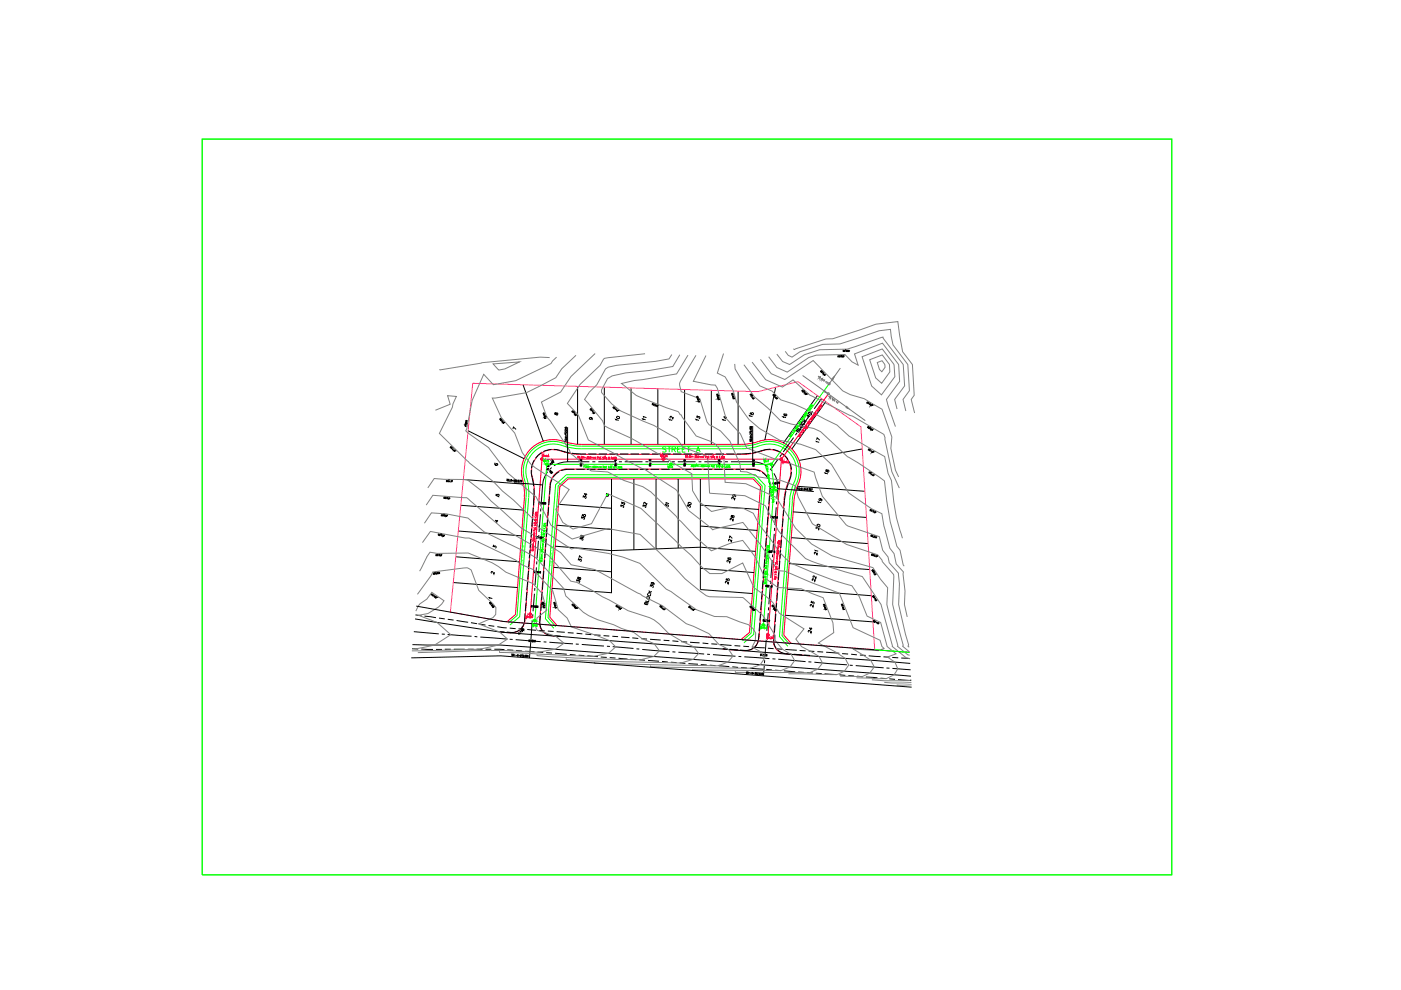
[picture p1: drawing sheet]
<svg xmlns="http://www.w3.org/2000/svg" width="297mm" height="210mm" viewBox="0 0 297 210" stroke-linecap="round" stroke-linejoin="round" font-family="sans-serif">
<defs><g id="words">
<g font-size="4">
<text x="154.2" y="107.2">29</text>
<text x="133.7" y="109" transform="rotate(-90 133.7 109)">33</text>
<text x="147.8" y="109" transform="rotate(-90 147.8 109)">30</text>
<text x="157" y="111.8" transform="rotate(-90 157 111.8)">28</text>
<text x="153.5" y="116.1">27</text>
<text x="124.5" y="124.5" transform="rotate(-90 124.5 124.5)">38</text>
<text x="152.8" y="124.9">25</text>
<text x="156.3" y="120.7" transform="rotate(-90 156.3 120.7)">26</text>
<text x="173.9" y="129.8" transform="rotate(-90 173.9 129.8)">23</text>
<text x="170.4" y="135.5">24</text>
</g>
<g font-size="3.5">
<text x="116.8" y="89.3">8</text>
<text x="160.9" y="89.6" transform="rotate(-90 160.9 89.6)">15</text>
<text x="107.9" y="92.4">7</text>
<text x="129.8" y="90.3">10</text>
<text x="135.5" y="90.3">11</text>
<text x="141.1" y="90.3">12</text>
<text x="146.8" y="90.3">13</text>
<text x="152.4" y="90.3">14</text>
<text x="172.2" y="94.9">17</text>
<text x="173.9" y="101.6">18</text>
<text x="125.6" y="106.9" transform="rotate(-90 125.6 106.9)">34</text>
<text x="175.3" y="108" transform="rotate(-90 175.3 108)">19</text>
<text x="125.2" y="111.5" transform="rotate(-90 125.2 111.5)">35</text>
<text x="138.3" y="109" transform="rotate(-90 138.3 109)">32</text>
<text x="140.1" y="108.7">31</text>
<text x="175" y="113.6" transform="rotate(-90 175 113.6)">20</text>
<text x="103.7" y="117.5">3</text>
<text x="124.9" y="115.7" transform="rotate(-90 124.9 115.7)">36</text>
<text x="174.6" y="118.9" transform="rotate(-90 174.6 118.9)">21</text>
<text x="103.4" y="123.1">2</text>
<text x="124.5" y="120.3" transform="rotate(-90 124.5 120.3)">37</text>
<text x="174.3" y="124.5" transform="rotate(-90 174.3 124.5)">22</text>
</g>
<text font-size="3.5" fill="#0f0" x="165.1" y="89.6">16</text>
<g font-size="3.1">
<text x="104.1" y="99.8">6</text>
<text x="104.1" y="111.8">4</text>
<text x="163.7" y="111.1">0</text>
<text x="111.1" y="137.2">0</text>
</g>
<g font-size="3.1" fill="#0f0">
<text x="162.6" y="125.6">0</text>
<text x="161.9" y="133">0</text>
</g>
<g font-size="2.6" fill="#0f0">
<text x="122.1" y="98.8">0</text>
<text x="129.5" y="98.8">0</text>
<text x="143.9" y="98.8">0</text>
<text x="151.3" y="98.8">0</text>
<text x="127.7" y="106.2">2</text>
</g>
<g font-size="2.6">
<text x="136.9" y="98.8">0</text>
<text x="158.7" y="98.8">0</text>
<text x="103" y="128.1">1</text>
</g>
<g font-size=".5" fill="#0f0">
<text x="110.9" y="119.7" transform="rotate(-86 110.9 119.7)">SIDE WALK: 1.5M</text>
<text x="117" y="119.9" transform="rotate(-86 117 119.9)">SIDE WALK: 1.5M</text>
</g>
</g></defs>
<!-- layer: C-ROAD-SWLK -->
<g fill="none" stroke="#0f0" stroke-width=".21">
<path d="M123.2 95.2a14.3 14.3 0 0 1-4.8-.9 5.8 5.8 0 0 0-6.7 7.1M123.2 95.2h34a14.1 14.1 0 0 0 4.7-.9 5.8 5.8 0 0 1 5.9 2.2 5.8 5.8 0 0 1 .4 6.3l-.5 1.6-.3 1.8M141.2 94.9l-.2-.2-.4 .1-.1 .3 .6 .3 .1 .3-.2 .2-.5-.2M141.5 94.7h.8M141.9 94.7v1.2M142.5 95.3h.5l.2-.1v-.3l-.7-.2v1.2M142.9 95.3l.3 .6M143.6 95.3h.4M144.3 94.7h-.7v1.2M144.6 95.3h.5M145.3 94.7h-.7v1.2M145.6 94.7h.8"/>
<path d="M146 94.7v1.2M147.6 95.9l.4-1.2 .4 1.2M147.8 95.5h.5M111.7 101.4l.3 1.7 .1 2.3M112.1 105.5l-1.9 25.3-2.1 1.7M167.5 106.2l-2.2 28.7 1.7 2.1M117.4 133.2l-1.8-2 2.2-28.4 2.3-2.1h40l2.1 2.2-2.4 31.6-2.1 1.8M117.8 132.9l-1.6-1.9 2.1-28 2-1.8h39.6l1.7 1.9-2.4 31.2-1.8 1.6"/>
</g>
<!-- layer: C-ROAD-CNTR -->
<g fill="none" stroke="#000" stroke-width=".21">
<path d="M117 99.1l-.5 .5M125 97.9h-4.7a5.4 5.4 0 0 0-2.8 .8M125.6 97.9h.6M126.9 97.9h3.7M132.4 97.9h3.8M138.1 97.9h3.7M142.5 97.9h.6M143.7 97.9h3.8M148.1 97.9h.6M149.3 97.9h3.8M155 97.9h4.6a5.6 5.6 0 0 1 3.2 1.1M163.3 99.4l.4 .5"/>
<path d="M165 97.4l-1.6 2.2M165.7 96.3l-.4 .5M168.3 92.8l-2.2 3M169 91.8l-.4 .5M171.6 88.2l-2.2 3.1M172.3 87.2l-.4 .5M174.2 84.5l-1.6 2.2M113.8 119v.7M114.2 114.7l-.3 3.7M114.2 113.4v.6M114.6 109l-.3 3.8M114.7 107.8l-.1 .6"/>
<path d="M116.1 100a5.4 5.4 0 0 0-1.1 2.8l-.3 4.4M163.7 118.8l-.3 3.7M163.8 117.5v.6M164.1 100.4a5 5 0 0 1 .8 3.2l-.2 2.1M164.2 113.2l-.3 3.7M164.2 111.9v.7M164.6 107.6l-.3 3.7M164.7 106.3l-.1 .6M112.8 131.5l-.5 8M113 130.2l-.1 .7M113.3 125.9l-.3 3.7M113.4 124.7v.6"/>
<path d="M113.7 120.3l-.3 3.7M162.1 140v.6M162.5 135.6l-.3 3.7M162.5 134.4v.6M163 128.8l-.1 .6M163.3 124.4l-.3 3.7M162 141.2l-.1 2.1"/>
</g>
<!-- layer: C-STRM-PIPE -->
<path d="M175.9 81.2l-12.4 17.3h-47.6l-2.5 33.1M164.1 103.3l-2.2 29.2" fill="none" stroke="#0f0" stroke-width=".21"/>
<!-- layer: C-SSWR-PIPE -->
<path d="M165.7 97.4l-2.9 37.2M165.7 97.4h-50.8l-2.5 32.8M175.6 83.5l-9.9 13.9" fill="none" stroke="#f00" stroke-width=".21"/>
<!-- layer: C-ROAD-EOFP -->
<g fill="none" stroke="#f00" stroke-width=".21">
<path d="M118.8 95.6l1.9 .5 2.5 .2M118.8 95.6a4.6 4.6 0 0 0-6 5.5M120.3 99.4a3.7 3.7 0 0 0-3.7 3.5M120.3 99.5h39.3M159.6 99.4a3.7 3.7 0 0 1 3.7 4.1M161.6 95.6a4.6 4.6 0 0 1 5.1 1.4 4.6 4.6 0 0 1 .4 5.3l-.6 1.9-.3 1.9M161.6 95.6l-1.9 .5-2.5 .2h-34M112.9 101.1l.4 2.5v1.9M113.3 105.6l-2 26M116.6 102.9l-2.2 29M163.4 103.5l-2.6 31.9a2.73 2.73 0 0 1-2.9 2.5M166.3 106.1l-2.3 29.6a2.73 2.73 0 0 0 2.5 2.9"/>
<path d="M106 134l2.3 .2M111.3 131.6a2.73 2.73 0 0 1-3 2.5M114.4 131.8a2.73 2.73 0 0 0 2.5 3l2 .1M153.2 137.6l4.7 .4M166.5 138.6l5.2 .5"/>
</g>
<!-- layer: C-ROAD-BOFC -->
<g fill="none" stroke="#000" stroke-width=".21">
<path d="M112.6 99.7l.5 3.4M113.3 97.6l-.6 1.7M114.8 96l-1.3 1.2M117 95.3l-1.8 .4M117.4 95.3l3.4 .7M121.7 99.5a5.3 5.3 0 0 0-2.7 .3M124.4 99.5h1.8M124.7 96.3h1.8M126.7 99.5h1.8M126.9 96.3h1.8M131.2 99.5h1.8M131.4 96.3h1.9"/>
<path d="M133.4 99.5h1.8M133.7 96.3h1.8M135.7 99.5h1.8M140.2 99.5h1.8M140.4 96.3h1.8M142.4 99.5h1.9M142.7 96.3h1.8M146.9 99.5h1.8M147.2 96.3h1.8M149.2 99.5h1.8M149.4 96.3h1.8M153.7 99.5h1.8"/>
<path d="M154 96.3h1.7M155.9 99.5h1.9M158.2 99.5a5 5 0 0 1 3 .4M159.2 96.1l-3 .2M163.4 95.3a6.9 6.9 0 0 0-3.2 .7h-.5M163.8 95.3l1.1 .3 .6 .3M165.9 96.2l1.2 1.3M167.3 97.9l.3 .6 .2 1.1M112.2 118.8l-.2 1.8M112.4 116.6l-.2 1.8M112.6 114.3l-.2 1.8M112.7 112.1l-.1 1.8"/>
<path d="M112.9 109.8l-.1 1.9M113.1 107.6l-.2 1.8M113.2 103.6l-.1 3.6M115.5 118.8l-.2 1.8M115.6 116.5l-.1 1.8M115.8 114.2l-.1 1.9M116 112l-.1 1.8M116.1 109.8l-.1 1.8M116.3 107.5l-.1 1.8M116.5 105.3l-.1 1.8M117 101.6a6.4 6.4 0 0 0-.5 3.2M118.6 100l-.8 .5-.5 .7"/>
<path d="M161.6 100.1l.9 .9 .3 .5M162.1 118.6l-.1 1.8M162.3 116.3l-.1 1.8M162.5 114.1l-.2 1.8M162.6 111.8l-.1 1.9M163 107.3l-.2 1.9M163 101.8a4.8 4.8 0 0 1 .2 2.9M163.1 105.1l-.1 1.8M165.3 118.9l-.1 1.8M165.5 116.7l-.1 1.7M165.7 114.4l-.1 1.8M165.8 112.2l-.1 1.7"/>
<path d="M166.7 104.1l-.5 3.1M167.8 100a9.7 9.7 0 0 1-1 3.7M106 133.9l1 .1M110.1 133.6l-.4 .2a3.4 3.4 0 0 1-2.3 .2M111.3 130a4.2 4.2 0 0 1-.8 3.3M111.5 127.8l-.1 1.8M111.7 125.5l-.2 1.9M111.9 123.3l-.2 1.8M112 121.1l-.1 1.8M114.6 130a5.8 5.8 0 0 0 .1 3.3l.3 .4M114.8 127.7l-.1 1.8M115 125.5l-.2 1.8"/>
<path d="M115.1 123.3l-.1 1.7M115.3 134l.3 .3a5 5 0 0 0 3.3 .6M115.3 121l-.1 1.8M153.2 137.5l1 .1M154.7 137.7l1.8 .1M159.7 137.4l-.4 .3a3.8 3.8 0 0 1-2.4 .1M160.9 134.3a3.6 3.6 0 0 1-.9 2.8M161.4 127.5l-.1 1.9M161.6 125.3l-.2 1.8M162 120.8l-.2 1.8M164.2 134.6a3.5 3.5 0 0 0 .4 2.9M164.3 132.4l-.1 1.7"/>
<path d="M164.7 127.9l-.2 1.8M164.8 125.6l-.1 1.8M164.9 137.8l.4 .3a4.1 4.1 0 0 0 2.5 .6M165.2 121.1l-.2 1.8M168.3 138.7l1.7 .1M170.5 138.9l1.2 .1"/>
</g>
<!-- layer: C-PROP-ROFW -->
<path d="M123.2 94.2l-2.5-.3a7.3 7.3 0 0 0-8 1.1 6.7 6.7 0 0 0-1.9 6.7M123.2 94.2h34l2.5-.3a7.6 7.6 0 0 1 7 .3 6.8 6.8 0 0 1 2.3 9l-.6 2.4-2.2 29 1.5 1.8M110.8 101.6l.3 1.9 .1 1.9M111.2 105.4l-1.9 24.9-1.8 1.5M118.1 132.6l-1.5-1.8 2.1-27.6 1.8-1.7h39.2l1.5 1.7-2.3 30.9-1.8 1.5" fill="none" stroke="#f00" stroke-width=".21"/>
<!-- layer: C-ROAD-SWLK-TEXT -->
<path d="M119.4 93.9l1.9 .5 1.9 .2M119.4 94a6.4 6.4 0 0 0-6.7 1.5 6.4 6.4 0 0 0-1.4 6.7l.3 1.9-.1 1.3M161 94a6.4 6.4 0 0 1 7 1.9 6.4 6.4 0 0 1 .7 7.2l-.6 1.8-.1 1.3M161 93.9l-1.9 .5-1.9 .2h-34M111.5 105.4l-1.9 25.1-1.8 1.6M168 106.2l-2.2 28.6 1.6 1.8" fill="none" stroke="#0f0" stroke-width=".21"/>
<!-- layer: C-PROP-LOTS -->
<g fill="none" stroke="#000" stroke-width=".21">
<path d="M99.3 91.3l11.9 6M110.9 81.6l4.3 11.9M122.5 81.9v12.3M128.1 82.1v12.1M133.8 82.2v12M139.5 82.4v11.8M145.1 82.6v11.6M150.8 82.7v11.5M156.5 82.9v11.3M164.5 82.1l-2.3 11.2M173.3 83.9l-7.2 10M175.1 85.2l-7.2 10"/>
<path d="M182.8 95.2l-13.3 2.4M96.6 118.1l13.5 1M97.2 112.6l13.4 1M97.7 107.1l13.3 1M98.2 101.7l12.8 .9M117.7 115.8l12 .9 18.8-.7 11.7 .9M118.1 111.4l11.6 .9M118.4 106.9l11.3 .9M129.7 101.5v24.2l-12.7-1M134.4 101.5v15.1M139.1 101.5v14.9M143.8 101.5v14.7"/>
<path d="M148.5 101.5v23.5l11 .8M148.5 107.1l12.4 .9M148.5 111.5l12.1 1M167.3 119.5l17.1 1.3M167.8 114l16.3 1.3M168.2 108.5l15.5 1.2M169.1 103.1l14.3 1.1M96.1 123.5l13.6 1.1M117.4 120.3l12.3 .9M148.5 120.5l11.4 .9M166.5 130.5l18.6 1.4M166.9 125l17.9 1.3"/>
</g>
<!-- layer: C-PROP-BNDY -->
<path d="M100.2 81.3l60.5 1.7 8.5-2.1 13.3 9.6 2.9 47.2-78.6-5.9-11.3-2z" fill="none" stroke="#f0f" stroke-width=".21"/>
<!-- layer: C-PROP-LNUM -->
<g fill="none" stroke="#000" stroke-width=".21">
<path d="M125.3 88.5v.1a.22 .22 0 0 1 0 .3 .22 .22 0 0 1-.3-.1 .22 .22 0 0 1 .1-.3l.4 .1v.4M169.1 90.8l.6 .4 .2-.4M169.2 91.3h.3l-.2 .4-.5-.4 .3-.3 .1 .3-.2 .2M170.3 89.5a.23 .23 0 0 0-.3 .1 .23 .23 0 0 0 .1 .3l.1 .1a.25 .25 0 0 0 .3 0 .25 .25 0 0 0 0-.3M170.3 89.2l.5 .4M170.5 88.9l.1 .6M170.5 89.3h.6M171.5 87.5a.34 .34 0 0 1 .4 .1 .34 .34 0 0 1 0 .4l-.3-.1zM171.6 88.1l-.2 .4-.2-.5 .5 .3M105.2 104.7l-.1 .3 .3 .1a.23 .23 0 0 1 .1-.3 .23 .23 0 0 1 .3 .1 .23 .23 0 0 1-.1 .3h-.1M137 127.9l.1-.2 .3 .1-.1 .5-.7-.3 .2-.3h.2l-.1 .4M137.4 125.6l.7 .2"/>
<path d="M137.5 125.8a.26 .26 0 0 0-.1 .4 .26 .26 0 0 0 .3 .1 .26 .26 0 0 0 .2-.3M137.6 125.2l.3 .6M137.6 127.2l-.1 .4-.7-.2M137.8 124.4l.2-.4 .1 .3 .1-.2a.22 .22 0 0 1 .3 .2 .22 .22 0 0 1-.2 .3M138.2 125.4l-.5 .1M138.3 123.5l.2 .3a.21 .21 0 0 1-.4 0 .21 .21 0 0 1 0-.3l.6 .2-.2 .3"/>
<circle cx="169.8" cy="90.3" r=".3"/>
<circle cx="137.4" cy="126.7" r=".31"/>
</g>
<!-- layer: C-ROAD-CNTR-TEXT -->
<g fill="none" stroke="#000" stroke-width=".21">
<path d="M116.1 98.9l.1-.2-.2 .1 .3 .2M116.2 98.9h.2M116.3 98.7h.1M116.4 98.5l.3 .2M116.5 98.8h.1M116.9 98.3l-.2 .2v-.3l.2 .3M117 97.9v.2v-.1l.2 .1-.2 .1M117 98.3h.1M117.5 97.9l-.3-.3 .2 .4-.4-.2 .3 .3M110 134.4l.1-.2h-.2l-.1 .1 .3 .3M110 134.4h.2M110.6 133.5v.3l.2-.1-.1 .1"/>
<path d="M111.1 133.5l-.2-.2 .1 .3-.3-.1 .2 .2"/>
</g>
<!-- layer: C-ROAD-EOFP-TEXT -->
<g fill="none" stroke="#000" stroke-width=".21">
<path d="M116.3 99.6l.2 .2M116.6 99.8l-.1 .2M116.8 99.9l.2 .1-.3 .2zM119.8 93.4v.1h.4v-.1M119.8 90.5v.2h.2v-.2l.1 .1v.1M119.8 92.4h.4M119.9 93.1v.2l.2-.1v-.1M119.9 93h.1M120 93.5h.1M120 92.3v.2M120 90.8v.2l-.2-.1h.3M120.1 93h.1"/>
<path d="M120.1 91.4h.1M120.2 92.1h-.4h.1M120.2 91.8h-.4l.1 .1M120.2 91.5v.2l-.4-.1 .1 .1M120.2 91.1v.2l-.3-.2v.2M120.3 90.6v7.3M159 90.7v.2h.2v-.2l.2 .1-.1 .1M159.1 93.1l-.1 .1 .2 .1 .2-.1-.1-.1M159.1 92.4h.3M159.1 92.9h.1M159.1 91.4l.1 .2h-.2l.1-.2 .2 .2M159.2 93.5l.1-.1 .1 .1-.4 .1v-.1l.2-.1v.2"/>
<path d="M159.2 92.2v.3M159.2 91v.2l-.2-.1h.4M159.3 92.9h.1M159.3 91.3h.1M159.4 91.9v.2l-.3-.2v.2M159.4 91.8h-.4h.1M159.6 90.3v7.6M107.5 101.8h.2v-.2h-.2v.4l.2-.1-.1-.1M108 101.7l-.1-.1-.1 .2 .1 .2 .1-.1M108.1 101.8h.1M108.1 102h.1M108.6 101.9h.2"/>
<path d="M108.7 101.8v.3M109 102.3l6 .5M109 101.7l.1 .1-.1 .3-.1-.1zM109.4 101.9h-.2v-.1l.2 .3h-.2M109.8 102.1h.1M110.1 101.8h-.2l.2 .3h-.2M110.2 101.8h.2l-.2 .4M114.1 113.9l.2 .1M114.6 106.7h.3M114.9 113.9h-.2l.1 .3v-.2l-.1 .1M115.3 106.5l.1 .4h-.1l.2-.3zM162.9 116.8h.2l-.1 .3z"/>
<path d="M163.2 116.8h.2l-.2 .2 .1 .1zM163.5 116.8h.1l-.2 .3h.2M163.6 117.1h.1M163.7 117h.3M164.2 102.3v.4l.1-.3h-.2M164.4 102.3h.2l-.1 .3 .1-.1M164.9 103.6l7.6 .6M165 102.4h-.3M169.1 103.6h.1M169.3 103.4h-.2v.4h.2M169.6 103.5l-.2-.1v.2v.2l.2-.1M169.7 103.6h.1"/>
<path d="M169.7 103.8h.1M170.2 103.7h.2M170.3 103.6v.3M170.5 103.6h.2l-.2 .3h.2M171 103.8h-.2l.1-.3v.4M171.1 103.6h.2v.2l-.1 .2-.1-.1M108.5 138.8h.2l-.2-.1v.4h.2v-.2M108.8 138.9l.2-.1-.2-.1v.4M109.1 138.8h.1M109.1 139.1h.1M109.3 139h.3M110 139h.2"/>
<path d="M110.1 138.8v.4M110.6 138.9l.1-.1-.1 .4M110.9 138.9h.1v.3l-.2-.1zM111.1 139.2h.1M112.9 128.6h.3M113.3 121.1l.1 .1-.1 .2zM113.5 121.3h.3M113.6 128.5l.1-.1 .1 .2-.2 .2h.2M113.9 121.2h.2l-.1 .3-.1-.1zM114.4 121.4h-.2l.1-.3v.4M114.5 121.2h.1v.3l-.2-.1zM161.6 138.7l-.1 .4 .2-.3h-.2"/>
<path d="M162 138.8h-.2v.3h.1M162.1 138.9h.2M158.2 142.6h.2v-.1h-.1l-.1 .4 .2-.1v-.2M158.5 142.7l.2-.1-.2-.1v.4M158.8 142.6h.1M158.8 142.9h.1M159 142.7l.3 .1M159.7 142.8h.2M159.8 142.6v.3M160.1 142.6h.1v.3h-.2M160.5 142.6l-.2 .2 .2 .1h-.2M160.6 142.7l.1-.1 .1 .2-.2 .2h.2"/>
<path d="M160.9 143h.1M161.6 142.7h.1v.4l-.4-.2 .1-.2v.4"/>
<circle cx="116.1" cy="99.4" r=".15"/>
<circle cx="119.9" cy="92.7" r=".16"/>
<circle cx="159.1" cy="92.7" r=".16"/>
<circle cx="108.4" cy="101.8" r=".16"/>
<circle cx="109.6" cy="101.9" r=".16"/>
<circle cx="110.6" cy="102" r=".16"/>
<circle cx="113.9" cy="113.9" r=".14"/>
<circle cx="114.4" cy="106.6" r=".16"/>
<circle cx="114.5" cy="114" r=".16"/>
<circle cx="115.1" cy="114" r=".16"/>
<circle cx="115.1" cy="106.7" r=".16"/>
<circle cx="115.6" cy="106.7" r=".16"/>
<circle cx="117" cy="100.2" r=".15"/>
<circle cx="164" cy="102.6" r=".17"/>
<circle cx="164.2" cy="117" r=".16"/>
<circle cx="165.2" cy="102.4" r=".15"/>
<circle cx="169.9" cy="103.6" r=".16"/>
<circle cx="109.8" cy="138.9" r=".15"/>
<circle cx="110.4" cy="139" r=".16"/>
<circle cx="111.3" cy="139" r=".16"/>
<circle cx="111.6" cy="139.1" r=".16"/>
<circle cx="111.9" cy="139.1" r=".17"/>
<circle cx="112.8" cy="128.5" r=".15"/>
<circle cx="113.4" cy="128.6" r=".16"/>
<circle cx="113.9" cy="128.6" r=".16"/>
<circle cx="161.3" cy="138.8" r=".16"/>
<circle cx="162.5" cy="138.9" r=".15"/>
<circle cx="159.5" cy="142.7" r=".16"/>
<circle cx="161.1" cy="142.9" r=".16"/>
</g>
<!-- layer: Asst 3 - 342-TOPO 2023-1(1)|T-CL -->
<g fill="none" stroke="#000" stroke-width=".21">
<path d="M87.7 133.9l5.3 .5M93.7 134.4l.6 .1M94.9 134.5l5.1 .4M100.6 134.9l.6 .1M101.8 135.1l5.7 .4M108.1 135.5l.6 .1M109.3 135.6l5.3 .4M115.3 136.1h.6M116.5 136.2l5 .3M122.1 136.6h.6M123.3 136.6l4.7 .4M128.7 137l.6 .1"/>
<path d="M129.9 137.1l4.4 .4M134.9 137.6h.6M136.2 137.7l5.7 .5M142.6 138.2h.6M143.8 138.3l5.5 .4M149.9 138.7l.6 .1M151.2 138.8l4.7 .3M156.6 139.2h.6M157.8 139.3l5.3 .3M163.8 139.7h.6M165 139.8l5.8 .5M171.4 140.3l.6 .1"/>
<path d="M172.7 140.4l6.9 .6M180.2 141l.6 .1M181.4 141.1l6 .5M187.9 141.6l.7 .1M189.2 141.7l3.9 .3"/>
</g>
<!-- layer: Asst 3 - 342-TOPO 2023-1(1)|T-SHDR -->
<g fill="none" stroke="#000" stroke-width=".21">
<path d="M87.4 137.5l1.3 .1M88.1 130.4l1.3 .1M89.3 137.6l2.5 .1M90 130.6l2.4 .4M92.4 137.7h1.3M93.1 131l1.2 .2M94.3 137.7h1.3M94.9 131.3l1.3 .2M96.2 137.7h2.3M96.8 131.6l2.5 .3M99.2 137.7h1.2M99.9 132l1.2 .2"/>
<path d="M101 137.7h1.3M101.7 132.3l1.2 .2M102.9 137.7h1.3M103.6 132.6l1.2 .2M104.8 137.7h2.2M105.4 132.9l2 .2M107.6 137.8l1.2 .1M108.1 133.2l1.2 .1M109.4 137.9l1.3 .1M109.9 133.3l1.3 .1M111.8 133.5l1.9 .1M113.9 138.2l1.3 .1"/>
<path d="M114.3 133.7l1.2 .1M115.8 138.4l1.2 .1M116.1 133.8l1.3 .1M117.7 138.5l2.5 .2M118 133.9l1.7 .2M120.4 134.1l1.2 .1M120.8 138.8l1.2 .1M122.2 134.3l1.3 .1M122.7 138.9l1.2 .1M124.1 134.4l1.3 .2M124.5 139.1l2.3 .1M126 134.6l1.3 .1"/>
<path d="M127.4 139.3l1.2 .1M128 134.8l1.2 .1M129.3 139.4l1.2 .1M129.8 134.9l1.2 .1M131.1 139.6l1.9 .1M131.7 135.1l1.8 .1M133.6 139.8l1.3 .1M134.1 135.2l1.2 .2M135.5 139.9l1.3 .1M135.9 135.4l1.3 .1M137.8 135.5l2.3 .2M140.7 135.7l1.2 .1"/>
<path d="M142.6 135.9l1.2 .1M144.4 136l1.3 .1M146.3 136.2l2 .1M149 136.3l1.2 .2M150.8 136.5l1.3 .1M152.7 136.6l2.4 .2M155.7 136.9l1.3 .1M157.6 137l1.2 .1M159.5 137.2l2.7 .2M162.8 137.4l1.2 .1M164.7 137.6l1.2 .1M166.5 137.7l2.4 .2"/>
<path d="M169.5 137.9l1.3 .1M171.4 138l1.3 .1M173.3 138.2h1.2M175.2 138.3l2.8 .2M178.5 138.6l1.3 .1M180.5 138.7l1.2 .1M182.3 138.9l1.2 .1M184.2 139.1l2.5 .1M187.3 139.3h1.3M189.2 139.4l1.2 .1M191.1 139.5l1.8 .1M137.4 140l2.3 .2"/>
<path d="M140.4 140.2l1.2 .2M142.2 140.4l1.3 .1M144.1 140.5l1.2 .2M146 140.7l2 .1M148.6 140.9l1.2 .1M150.5 141l1.2 .1M152.3 141.2l2.3 .1M155.3 141.4l1.2 .1M157.1 141.5l1.3 .1M159 141.7l2.8 .2M162.5 141.9l1.2 .2M164.3 142.1l1.3 .1"/>
<path d="M166.2 142.2l2.4 .2M169.2 142.5l1.3 .1M171.1 142.6l1.2 .1M173 142.7l1.2 .1M174.8 142.9l2.6 .1M178 143.1l1.2 .1M179.9 143.2l1.2 .1M181.7 143.4l1.3 .1M183.6 143.5l2.4 .2M186.7 143.8l1.2 .1M188.5 143.9l1.3 .1M190.4 144.1l2.8 .2"/>
</g>
<!-- layer: Asst 3 - 342-TOPO 2023-1(1)|T-EOP -->
<path d="M87.4 136.7l18.7 .1 87.1 6.6M88 131.2l18 2.8 87 6.7" fill="none" stroke="#000" stroke-width=".21"/>
<!-- layer: Asst 3 - 342-TOPO 2023-1(1)|CONTOURS -->
<g fill="none" stroke="#808080" stroke-width=".21">
<path d="M104.5 77.2l5.6-.5-3.1 1.5-1.3 .3zM116.5 75.8l-2-.1a212.6 212.6 0 0 0-21.3 2.6M118 75.7l-.8 .8-.4 .6-7.5 3.6-4.7 .9-2-2.2-2.5 5.5-1.1 6-.3 .4 4.9 3.6 4 5.4 6.1 5.1 3.1 6 4.5 2.9 7.6-2.3 6.8 1.3 7.2 6.8 2.4 2.7 4.5 3.5 .6 .2 7.2 .3 4.1 3.7 2.7 4.3-.1 .9 1.6 2 1.9 1.1 .7 1.3-1 1.3-1.9 .8-18.9-.2M122.1 75.3l-3 2.9-1.3 1.9-3.3 1.8-2.9 1.4-7.2 1.1 1.9 4.1 2.8 3.3 1.6 4.2 1.8 2.4 1 .8 7.2 4.6-2.9 4.2 1.5 2.8 2.2 1.4 3.9-1.2 3.4-6.3 7.1 3.1 10.6 10 2.3 2.5 1.7 1.3h2.6l4.4-2.2 2.3 5.2 2.7 1.9 1.4 1.2 1.4 2.3 5.2 3.3-1.8 2.2 1.3 1.6a10.5 10.5 0 0 1 3.8 2.4l.6 1.1-1 1.3-1.8 .7h-15.7M126.2 75l-5.1 4.8-2.2 3.3-4.1 2.1 1.1 3.2 .8 .8 4 6.2 .3 .8 4.3 3.7 3.5 .2 3.5 1.8 4 1.3 1.7 1.1 5.4 5.2 .3 .6 3.9 3.9 3.2 2.8 4.1-1.6 2.6-.6 2.7 3.6 2 4.3 2.7 2.1 5 .2 4.6 1.9 2.1 5.4 .2 2-3.3 2.2a30.2 30.2 0 0 1 5.7 3.3l.7 1.4a3.3 3.3 0 0 1-3.7 2l-9-.1M136.8 75l-8.6 1-1 1.5-4.2 4-2.7 4 2.4 2.6 2 5.2 11.9 6.2 6.6 4.2 .3 .3 2.5 4.2 5.1 4.1 6.4-1.5 3.6 4.5 2.9 4.1 .5 1.1 .7 .5 1.2 .1 5.7 2.5 5.9 2.2 2.9 7.3 5.7 2.6 .4 1.4 .4 .4-1.2 .5-5.3-.4 2.1 1.3a3.5 3.5 0 0 1 2.3 2.5l-.2 .4a2.97 2.97 0 0 1-2.3 1.7l-4.7-.1M142.4 75.2l-.6 .9-2.8 .5-8.2 .9-1.8 .3-.6 .4-1.9 3.4-1.5 1.5-1.1 1.6 3.8 4.5 .5 1.1a90.5 90.5 0 0 1 15.2 8.2l3.3 1.9 .1 3.6 1.4 2.4 2.7 2 3.5-.8 3.3 .3 2 .9 1.3 2.5 4.4 5.9 2.1 2.1a69.7 69.7 0 0 0 13.1 4.9l1.6 2.3 1.6 4.1 2.9 1.4 1.4 5.1 1.9 1.5-1.8 .7 1.5 1.1 .7 1.4-.8 1.3-1.7 .8-6.3-.2M144.1 75.2l-1.5 2.5-5 .9-4.9 .5-2.9 .6-1 .6-1.3 2.4v.5l2.2 2.4 1.9 1.5 7 3.1 4.9 2.8 1.4 1.9 3.9 1.4 1.3 .7 .4 7.5 7.4 .6 4.3 2.1 2.8 5.4 .7 .8 5.1 5 2.5 1.1 9.5 2.7 4 6 2.4 8.9 2.9 2.4 .8 .1M145.9 75.3l-2.4 4-9 1.4-2.7 .6 3.1 2.5 6.4 2.7 2.5 .8 .4 .6 .3 .1 .1 .4 3 4 3.2 1.2 .8 .5 .9 1 1 2.2 .2 5 4.4 .3 6.6 3 4 6.4 3.4 3.3 4.3 2.5 8.7 2.5 1.6 2.5 1.5 1.8-.2 3.6 2.4 8.6-.1 .2 2.2 1.8 .4 .1M147.6 75.3l-3.3 5.5-.2 .8 .3 1.4 4 1.5 1.5 4.9 .5 .7 2.4 1.3 2 2.1 2.1 5 .1 1.5 1.4 .1 2.4 1 4.5 .7 3.3 1.1 .6 2.5 3.1 5.7 7.2 4.3 6.6 2.2 .9 1.2 .1 .3 2.4 2.7-.2 6.4 2.2 8.6-.1 .2 1.4 1.2M149.7 75.4l-2.7 5.4 3.8 .8h.9l.4 .7 1.8 6.3 3.1 3.4 1.3 3 6.2 2.4 .8 .1 7.3 2.6 1.8 5.1 5 6.1 .4 .2 6.6 2.3 .7 2.9 1.2 1.4 .2 1.2 2 2.2 .2 2.3-.2 4.4 1.5 6.2 .6 2.3-.1 .3 .3 .2M153.4 75l-1.3 4.1 1.6 .8 1.7 2.8 .8 2.5 2.6 3.7 2.3 2 4.3 2.5 4.3 .8 3.2 1.1 3.4 3.2 3.7 6 4.8 3.4 2.2 1 .4 2.6 1.3 4.7 .9 1.2 .4 2.2 1.5 1.7v.4l.4 3.6-.1 2.9 .5 2.6"/>
<path d="M155.8 77.2l.1 1 1.1 1.9 2.9 4 2.9 2.4 2.7 2.7 2.2 .7 4.8 .9 1.5 .7 5.7 5.3a58 58 0 0 1 7.8 5.2l.5 4.4 .8 4.2 1.3 5.2 .7 .9 .7 3.1 .2 .2M157.7 77.3l3.4 4.5 2.6 1.1 1.9 1.9 3 1 8.8 4.3 2.6 2.3 7.6 4.4 .7 3.6 .7 1.5a41.7 41.7 0 0 0 2.3 12.2M159.5 76.8l2.8 3.7 3.6 1.6 2.2-1.6 3.6 3.3 8.5 4.3 .5 .1 6.7 3.9 1.7 7.9 1.6 3.5M161.2 76.2l2.3 3 2.9 1.3 6-4.1 6.3 6.5 1.6 .8 2.9 .8 3.8 2.3 2.1 5.9-.2 2.4 1 4.6 .6 1.4M163 75.6l1.7 2.3 2.2 1 4.6-3.1 1.6-.5 6-.1 1.6 1.5 1.2 .7-.7-2.4 5.9-2.2 3.4 4.5 .2 3.5-2.8 3.9 2 5.8M164.7 75.1l1.2 1.6 1.5 .6 3.1-2.1 3.3-1 5.8-.2 7.6-2.5 .1 .2 4.2 5.6 .3 4.5-2.1 2.9 .5 2M166.5 74.5l.6 .8 .8 .4 1.7-1.1 4.8-1.6 3.7-.1 8.3-2.8 2.4-.3 .5 3.3 3.2 4.2 .3 5.5-1.3 1.9 .6 2.5M168.2 73.9l.2 .2 6.7-2.2 1.5-.1 9.1-3.1 4.7-.5 1 6.4 2 2.7 .4 6.5-.6 .9 .7 2.9M182.8 75.6l4.3-1.6 2.5 3.3 .1 2.6-2.8 3.8-2.1-1.8zM184.4 76.3l2.7-1 1.5 2 .1 1.6-1.8 2.4-1.2-1.2zM186 76.9l1-.4 .6 .8v.6l-.6 .9-.5-.5zM92.3 87l3.1-1.3-.5-1.8 1.9 .2-.8 1.5-.1 .7-2.7 5.6a80.5 80.5 0 0 0 11.4 10.2l1.9 2 2.3 1.9 4.8 4.6 .7 1.4 6.8 4.4 .8-.2 7.1 1.1 3 .8 3.7 1.4 5.6 5.4 1 .5 5.3 3.9 3.9 1.4 2.6 .1 4.6 1.6a2.93 2.93 0 0 1 .8 4.8l1.9 1 .7 1.4-.9 1.3-2.1 .8-21.2-.3"/>
<path d="M89.6 115l1.7-2.3 7.3 1.4h.9l9.8 4.6 1.3 1 2.5 1.1 4.1 4.5 1.1 4 2 1.7 .8 1.9 8.1 2.9 1.3 1.3-1.5 1.4-3.1 .7-20-.9M90 110.9l1.5-2.2 3.1 .3 4.6 .8 3.4 3 9 4.3 2.1 1.2 5.8 6.4 .5 1.7 3.7 3.4 1.1 .7 1.9 .9 3.4 1 1.7 .9 2.6 .8 1.7 1.3 2.5 1 1.2 1.6-1.2 1.2-2.8 .7-13.9-.4-8-.5M90.4 107.1l1.4-2.1 7.2 .5 7.4 6.4 6.9 3.9 3 2 4.7 5.4 1.3 .3 10.9 6 4.5 1.5 1 .4 1.1 .9 2 2 2.9 1.7 2.4 1.1 1 1.4-1.1 1.3-2.6 .8-16.1-.4-8.3-.3M90.7 103.4l1.4-1.9 6.9 .2 3 2.3 2.1 2.2 6.5 5.8 2.8 1.7 5.5 3.5 2.2 2.5 5 1.1 9.7 5.2 .4 .3 4.2 2.1 5.1 3.8 1.5 .6 3.3 1.6 2.1 2.2 1 .5a4.3 4.3 0 0 1 2 2 4.4 4.4 0 0 1-3.3 2.1l-26.1-.5M88.2 129.6l.8-1.6 1.5-1 1.1-1.4 2.5 1.8a7 7 0 0 1-5.3 3.1l3.8 1.4 3 2.7-3.5 2.2-3.9 .8h-.8M88.5 126l2.8-3.9 .5-.8 6.5-.9h.7l.4 .2 .5 .2 1.6 4.4 3 2.8 .6 .8v1.5l-.6 .7-3 1.3 4.4 1.7 1.7 1.5-1.7 1.1a23.5 23.5 0 0 1-9 1.2l-9.6 .2M89 121.1l1.5-3 .7-1 1.5 .2 6.6-.1 5 2.1 3 2 5.7 2.4 1.9 2.1 1 3.6-2 1.6-.3 2 .3 .6 3.9 1.3 1.8 1.5a4.7 4.7 0 0 1-3.2 1.5l-2.2 .4-2-.1a136.9 136.9 0 0 0-18.1 0l-5.5 .2M105.9 138.3h.1M113.9 139h.1M120 139.9h.1M126 140.7h.1M137.9 141.4h.1"/>
<path d="M155.9 142.6h.1M187.5 144.7l1.6 .1 4.1-.1M193.2 144.1l-.4 .2h-1.4h-3.9l-2.6-.2M193.3 145.2h-3.2"/>
</g>
<!-- layer: Asst 3 - 342-TOPO 2023-1(1)|T-ROFW -->
<path d="M87.2 139.5l19-.4 87.1 6.6M88.3 128.5l18.5 3.3 86.1 6.5" fill="none" stroke="#000" stroke-width=".21"/>
<!-- layer: Asst 3 - 342-TOPO 2023-1(1)|T-SAN -->
<g fill="none" stroke="#767676" stroke-width=".21">
<path d="M175.8 84.1h.1M175.8 83.9l-.1 .2M176 84l-.2 .3M176.1 84.1l-.2 .2 .2-.2v.3l.1-.2M176.7 84.5l-.2 .2v-.3l-.2 .3M176.7 84.6l-.1 .3 .3-.2M176.7 84.7h.1M177.1 84.9l-.2-.1 .1 .2-.2-.1M177.4 85v.4M177.5 85.2h-.3M177.6 85.3l.1 .1M177.6 85.2l.1 .1-.1 .2-.2-.1"/>
<circle cx="175.6" cy="83.5" r=".23"/>
</g>
<!-- layer: Asst 3 - 342-TOPO 2023-1(1)|T-STM -->
<g fill="none" stroke="#767676" stroke-width=".21">
<path d="M173.5 79.8l.2 .1M173.6 79.7l-.1 .2M173.8 79.8l-.2 .2M173.8 79.9l-.1 .2 .2-.2-.1 .3 .2-.2M174.3 80.2l-.2 .2 .3-.2-.1 .3 .2-.2M174.4 80.6l.1 .1M174.6 80.4l-.2 .2M174.9 80.6l-.2-.1 .1 .3-.2-.1M175.2 80.8l-.1 .3M175.3 80.9l-.3 .1M175.3 81.1l.1 .1M175.4 81l.1 .1-.2 .2-.1-.1"/>
<path d="M185.4 137.7h.1"/>
<circle cx="175.8" cy="81.4" r=".23"/>
</g>
<!-- layer: Asst 3 - 342-TOPO 2023-1(1)|CONT-LABELS -->
<g fill="none" stroke="#000" stroke-width=".21">
<path d="M174 78.6h.2v.2h-.2zM174.5 78.9v.1M174.8 79.2l-.1 .2M175 79.5l-.2-.1v.3M177.6 75.5h.2l-.1 .2zM178.1 75.5l-.2-.1v.2h.1l-.1 .1M178.2 75.4v.1M178.5 75.5h-.2v.2h.2v-.1h-.2M179 75.5h-.2v.2h.2M179.3 74.3h.1M179.6 74.3l-.2 .1 .1 .1v-.1l-.1 .1M180.1 74.3h-.2l.2 .2"/>
<path d="M95.6 94.7l.1 .1-.2 .1zM96 95v.1M96.2 95.2l-.3 .1 .1 .1M96.3 95.3l-.1 .2M96.5 95.6l-.2-.1v.2M98.5 90.4l.2-.2v.3M98.7 89.8v.1h.2l-.2-.1 .1 .2M98.7 89.4l.1 .2 .1-.2v.2M98.9 90.1l-.3 .1M98.9 89.7h.1M106 88.8h.2l-.1 .2-.2-.1zM106.2 89l.2-.1-.2 .3z"/>
<path d="M106.4 89.4h.2v-.2l-.1 .2h.1M106.5 89.1h.1M106.8 89.4l-.1 .2M107 89.7l-.2-.1-.1 .1 .1 .1M115.2 87.9l.1 .1v-.2h.2v.2M115.3 88.3l.1 .1 .2-.2v.1M115.5 88h.1M115.7 88.4l-.2 .2M115.8 88.8l-.1-.2-.2 .1 .1 .1M121.5 87.3l.2 .1-.2 .1zM121.8 87.5h.1M121.9 87.7l-.1-.1 .1 .2-.2-.1"/>
<path d="M122.1 87.8l-.2 .2M122.3 88l-.1-.1-.2 .2 .1 .1M125.5 87l-.1-.1 .1 .1h-.2M125.6 87.2l.2 .1h-.3l.3-.1M125.6 87v.1M125.9 87.4l-.1 .2M126.1 87.7l-.2-.2v.3M138.8 85.8l-.2-.1 .1 .1-.2 .1M138.8 85.8h.1M139.1 85.9l-.1-.1-.2 .2 .2 .1M139.3 85.9l-.1 .2M139.5 86h-.2v.2l.1 .1"/>
<path d="M148.1 84.5h.1M148.2 84.8l-.2-.1-.1 .2M148.2 84.9l-.1 .2M148.3 85.2l-.1-.1-.1 .2M152 83.9l.2 .1v-.2l.1 .2M152.3 84.8l.1-.1 .1 .1M152.3 84.1h.1M152.4 84.1v.3l-.2-.2v.2M152.5 84.5l-.2 .1M155.1 83.4l.3 .1-.3 .1zM155.5 83.8v.1M155.6 84v.1h-.3l.1 .1"/>
<path d="M155.6 84.3l-.2 .1M155.7 84.6l-.1-.2-.1 .3M159.2 83.9v.1l.2-.1-.1-.1 .2 .1M159.5 84h.1M159.7 84.1l-.2 .2M159.8 84.3l-.2 .1M159.9 84.6l-.1-.2-.2 .1 .1 .2M164.4 84h.1M164.5 84.1l-.1 .2M164.7 84.2l-.1 .2M164.9 84.5l-.2-.1v.1h-.1l.1 .2M170.4 83l-.1-.1v.3l-.1-.2"/>
<path d="M170.5 83h.1M170.9 83.3l-.1 .3M171.1 83.6l-.2-.1v.2M183.9 85.2l.1 .1-.2 .2zM184.3 85.5h.1M184.4 90.7l-.1-.1-.1 .1 .1 .1h-.2M184.5 90.7h.1M184.6 95.4h.1M184.7 85.7v.2M184.8 95.5v.2M184.9 90.9l-.1 .2M185 85.9l-.2-.1-.1 .2 .2 .1"/>
<path d="M185 95.6l-.1 .2M185.2 91.1h-.3l.1 .2M185.2 95.8l-.1-.1-.1 .2 .1 .1M92.8 117.6h-.1v.2l.1-.1-.1 .1M92.9 117.6h.1M93.2 117.6h-.1v.2h.1h-.1M93.4 117.5v.3h.1M93.5 113.4h.1M93.6 109.2h.2l-.1 .2h-.1zM93.7 117.6h-.2l.2 .2M93.8 113.4l-.2 .1 .1 .2 .1-.2h-.2M93.9 113.4v.3"/>
<path d="M94 109.2h-.2l.1 .1h.1l-.2 .1M94.1 109.2h.1M94.2 113.5h-.1l-.1 .2h.2M94.2 109.2h.2l-.2 .1 .1 .2 .1-.2zM94.6 109.2v.2M94.6 105.5h.1M94.9 109.2h-.2v.3h.1M95.1 105.5v.2M95.1 101.9h-.2l.2 .2h-.2M95.2 101.9h.1M95.4 105.6h-.2v.2h.2M95.4 101.9l-.1 .2h.1"/>
<path d="M95.6 101.9l.1 .2M96 101.9l-.3 .1 .2 .1M184.3 100.1h.1v.2h-.1zM184.7 100.3l-.1-.1v.3l-.2-.1M184.7 108.2h.2l-.1 .2zM184.8 100.4h.1M184.9 100.4v.3M185 108.2v.1M185.1 100.5v.3M185.1 113.6h-.2l.2 .1-.2 .1M185.2 108.3l.1 .1-.2 .1h.1M185.2 113.6v.1"/>
<path d="M185.3 117.6h.1M185.3 113.7h.2l-.3 .2h.2M185.4 100.8l-.2-.1v.3M185.4 108.4v.3M185.6 117.8l-.2-.1v.2l.1 .1M185.6 113.7v.3M185.7 108.6l-.1-.1-.1 .1 .1 .2M185.7 117.8v.2M185.9 113.9l-.2-.1 .1 .3M186 117.9h-.2l.2 .2M91.8 121.5h.2l-.1 .1 .2 .1h-.2M91.9 126.2l-.2-.1 .1 .2h-.2"/>
<path d="M92 126.2h.1M92.1 121.5h.2l-.2 .2h.2M92.3 126.4l.1 .1-.2 .1 .1 .1M92.4 121.4h.1v.3zM92.7 121.7h.1M92.7 126.7l-.2-.1-.1 .2 .1 .1M92.8 121.4h.1v.3zM115 128l.2 .1v-.2l.1 .2M115.2 128.3l.1 .2h-.1l-.1-.1 .2-.1 .1 .2M115.3 128.2h.1M115.5 128.6l-.2 .1M115.5 128.9l-.1-.1-.1 .2"/>
<path d="M117.7 128.4l-.1 .2v-.2l.2-.1v.2M117.7 129l.1-.2h.2v.2M117.8 128.2h.1M117.9 128.6l-.2 .2M121.3 128.1l.2 .1-.1 .1zM121.7 128.4l-.1-.1 .1 .1h-.3M121.8 128.6l.1-.1 .1 .2-.2-.1v.2l.1-.1zM121.8 128.4h.1M122.2 128.7l-.2 .2M122.3 129l-.1-.2v.3M131.1 128.6h.1M131.5 128.8v.2"/>
<path d="M131.8 129l-.2-.1-.1 .2 .1 .1M140.4 128.7l-.2-.1v.1l.1 .1h-.2M140.4 128.7h.1M140.7 128.8l-.3 .2 .1 .1M140.8 129l-.1 .2M141 129.2l-.1-.1-.2 .2 .2 .1M146.6 128.8h.1M146.8 128.9l-.3 .2 .2 .1M146.9 129.1v.2M147.2 129.3l-.2-.1-.1 .2h.2M159.5 128.8l-.2-.1 .1 .1h-.2M159.5 129.1l.1 .1 .1-.3-.1 .2h.1"/>
<path d="M159.5 128.8h.1M159.9 129.1l-.1 .2M160.1 129.4l-.2-.1-.1 .1 .1 .1M163.7 128.4l.2-.1v.1l-.2 .1zM163.8 128.6h.3l-.1 .1zM164 129l.2 .1v-.3l-.1 .1 .1 .1M164.2 128.7v.1M164.4 129.1l-.2 .2M164.5 129.4v-.2l-.3 .2 .1 .1M178.5 128.4h.3l-.3 .2zM178.6 128.8l.2 .1v-.2l.1 .1M178.8 128.6h.1"/>
<path d="M179 129l-.2 .1M179.1 129.3l-.2-.2-.1 .3M185 121.1l.2 .1v-.2l.1 .1M185 126.4l.3-.1-.1 .2zM185.4 121.2h.1M185.5 126.8l.1 .2h-.2l.2-.2M185.5 121.5l-.1-.2-.2 .1 .1 .2M185.5 126.7h.1M185.6 121.6l-.2 .1M185.6 131.8l-.2-.1 .2 .2-.1 .1-.1-.1M185.7 121.9v-.2l-.3 .2h.1M185.7 131.8h.1"/>
<path d="M185.8 127.1l-.2 .1M185.9 131.9l-.2 .2 .3-.1-.2-.1M185.9 127.4l-.1-.2-.2 .1 .1 .2M186.1 131.9v.3M186.4 132.2l-.2-.1v.2h.1"/>
<circle cx="174.3" cy="78.9" r=".12"/>
<circle cx="174.5" cy="79.2" r=".13"/>
<circle cx="178.6" cy="75.6" r=".11"/>
<circle cx="178.8" cy="74.4" r=".14"/>
<circle cx="179.1" cy="74.4" r=".11"/>
<circle cx="179.7" cy="74.4" r=".13"/>
<circle cx="95.8" cy="95" r=".13"/>
<circle cx="98.9" cy="89.2" r=".13"/>
<circle cx="115.3" cy="87.7" r=".13"/>
<circle cx="121.4" cy="87.2" r=".13"/>
<circle cx="125.3" cy="86.8" r=".12"/>
<circle cx="138.4" cy="85.7" r=".14"/>
<circle cx="147.8" cy="84.1" r=".12"/>
<circle cx="147.9" cy="84.4" r=".12"/>
<circle cx="152.1" cy="83.7" r=".12"/>
<circle cx="155.3" cy="83.7" r=".12"/>
<circle cx="159.2" cy="83.7" r=".11"/>
<circle cx="164" cy="83.8" r=".13"/>
<circle cx="164.2" cy="83.9" r=".13"/>
<circle cx="170.1" cy="82.8" r=".14"/>
<circle cx="170.6" cy="83.3" r=".13"/>
<circle cx="184" cy="90.6" r=".13"/>
<circle cx="184.1" cy="85.5" r=".12"/>
<circle cx="184.2" cy="95.3" r=".13"/>
<circle cx="184.4" cy="85.7" r=".13"/>
<circle cx="184.5" cy="95.5" r=".14"/>
<circle cx="184.6" cy="90.9" r=".12"/>
<circle cx="92.5" cy="117.7" r=".12"/>
<circle cx="93" cy="113.4" r=".13"/>
<circle cx="93.3" cy="113.4" r=".13"/>
<circle cx="94.2" cy="105.6" r=".12"/>
<circle cx="94.4" cy="105.6" r=".13"/>
<circle cx="94.7" cy="102" r=".12"/>
<circle cx="94.8" cy="105.6" r=".12"/>
<circle cx="184.6" cy="108.2" r=".12"/>
<circle cx="184.7" cy="113.6" r=".14"/>
<circle cx="184.8" cy="117.6" r=".13"/>
<circle cx="185.1" cy="117.7" r=".13"/>
<circle cx="91.5" cy="126.1" r=".13"/>
<circle cx="92.1" cy="126.4" r=".13"/>
<circle cx="93.1" cy="121.5" r=".13"/>
<circle cx="115.1" cy="127.8" r=".12"/>
<circle cx="117.5" cy="127.8" r=".13"/>
<circle cx="117.6" cy="128.1" r=".12"/>
<circle cx="130.7" cy="128.5" r=".11"/>
<circle cx="130.9" cy="128.6" r=".13"/>
<circle cx="131.2" cy="128.8" r=".11"/>
<circle cx="140" cy="128.5" r=".12"/>
<circle cx="146.1" cy="128.7" r=".11"/>
<circle cx="146.3" cy="128.8" r=".13"/>
<circle cx="159.1" cy="128.6" r=".13"/>
<circle cx="178.5" cy="128.2" r=".13"/>
<circle cx="185" cy="120.9" r=".13"/>
<circle cx="185.3" cy="131.7" r=".12"/>
<circle cx="185.3" cy="126.6" r=".11"/>
</g>
<!-- layer: Asst 3 - 342-TOPO 2023-1(1)|T-UG_SAN -->
<path d="M170.2 79.6l13.3 9.6" fill="none" stroke="#767676" stroke-width=".21"/>
<!-- layer: Asst 3 - 342-TOPO 2023-1(1)|T-UG-STRM -->
<path d="M178.2 78l-2.4 3.4" fill="none" stroke="#767676" stroke-width=".21"/>
<path d="M176.4 80.3l.5-.4-.3 .6z" fill="#767676" stroke="#767676" stroke-width=".21"/>
<!-- layer: Asst 3 - 342-TOPO 2023-1(1)|T-UG_SAN -->
<g fill="#767676" stroke="#767676" stroke-width=".21">
<path d="M174.9 82.8l.4 .5-.6-.3z"/>
<path d="M179.5 86.2l.4 .4-.5-.2z"/>
</g>
<!-- layer: C-STRM-PIPE-TEXT -->
<g fill="none" stroke="#0f0" stroke-width=".21">
<path d="M115.3 98v-.5l.1 .5 .2-.5v.5M115.7 97.5v.5M115.7 97.7h.3M116 97.5v.5M116.3 97.5h-.2l.2 .4h-.2M125.3 99h.2M125.8 99h-.2l.2-.2v.4M126.1 98.8l-.2 .2 .2-.1v.2h-.2M126.2 98.9h.2v.3h-.2zM126.5 99l.1-.1v.3M126.5 98.9v.3M126.6 99h.2v.2"/>
<path d="M126.9 99h.2l-.1 .2M126.9 99v.2M127.1 99h.1v.2M127.5 98.8l-.2 .4M127.8 99l.2-.1-.2-.1v.4M128.1 98.8l.2 .4 .1-.4M128.6 99l-.1-.1-.1 .3 .2-.1M141.6 99.3v-.5l.2 .5 .1-.5v.5M142.1 98.8v.5M142.1 99h.2M142.3 98.8v.5M142.7 99.1h-.3l.2-.3v.5"/>
<path d="M147.6 98.7v-.1v.4M147.8 98.8l.1-.1v.3M147.8 98.7v.3M147.9 98.8l.2-.1v.3M148.2 98.8h.2M148.8 98.9h-.2l.1-.3v.4M149 98.6h-.1l.1 .4-.2-.1M149.2 98.7h.1v.3zM149.4 98.8l.1-.1v.3M149.4 98.7v.3M149.5 98.8l.2-.1v.3M149.8 98.8h.2v.2"/>
<path d="M149.8 98.8v.2M150 98.8h.1v.2M150.4 98.7l-.1 .3M154.6 98.7v.2v-.2h.2l-.3 .4M154.7 99l.1 .1zM162 98v-.4l.1 .4 .2-.4-.1 .4M162.4 98.8v.2l.4-.1-.1-.1M162.4 99.1h.1M162.4 97.6v.4M162.4 97.8h.3M162.5 99.5v.1h.3v-.1h-.2l.2 .1M162.6 98.5l-.3 .2"/>
<path d="M162.7 97.6l-.1 .4M162.7 99.2l.1 .1-.4-.1 .1 .2M162.7 99.7l.1 .2h-.3M162.7 99.9l.1 .1-.2 .1M162.8 99.7l-.3 .1M162.8 97.7l.1-.1v.4M167.3 92.4l.2 .1zM167.5 92.3l.1 .4 .2-.2-.2-.1 .1 .1M167.7 92.1l-.1 .2 .2-.1v.2l.1-.1M167.7 91.9l.3 .1M167.8 91.8h.1M167.9 91.6l.3 .1"/>
<path d="M168.2 91.3a.18 .18 0 0 1 .1-.3 .18 .18 0 0 1 .2 .2 .18 .18 0 0 1-.2 .2h.1M168.3 91.3h.2l-.1 .1M168.6 90.6l.3 .2-.3-.1 .2 .3-.3-.3M169 90.2l-.1 .1h.3l-.1 .2M169.2 89.9v-.2l.3 .2-.1 .1M169.6 89.2l.3 .2-.1 .1h-.1v-.2M169.7 89.6l-.3-.1 .2 .3M169.9 88.8l.2 .3M170.1 88.4l.2 .1M170.2 88.6v.2l-.2-.1M170.3 88.5v.2l-.3-.2M170.4 88.1l.1 .1"/>
<path d="M170.4 88.3v.2l-.2-.2M170.5 88.2v.1l-.2-.1M170.6 87.7h.1l.2 .2zM170.9 87.4l.1 .2-.2-.1h.2v.2M171.1 87l.2 .1 .1-.1M171.2 86.9l.2 .1v-.1M171.2 87.2l-.2 .2M171.3 86.8l.2 .1M171.4 86.6l.2 .3 .1-.2M171.7 86.2h.1M171.8 86l.3 .3-.1-.2h-.2zM172.1 85.8h-.2l.1 .2 .2-.2v.2"/>
<path d="M114.7 118.9l.1 .2h-.2l.1-.2 .2 .1v.2M114.8 117.1v-.2l.1 .1 .1-.1v.2M114.8 117.9h.2M114.8 116.4v.1l.3-.1v.2M114.9 118v.2l-.2-.2 .3 .1M115 118.6h-.1M115 117.2l-.1 .3M115 116.3h.2M115 115.3l.3 .1M115 114.4l.4 .1-.4 .1M115 115.9h.2M115 117.8h-.2l.1 .1"/>
<path d="M115 117.6h-.2l.1 .2M115.1 116.8l-.3-.2v.2M115.1 114.2l-.1 .1 .2 .1 .2-.1-.1-.1M115.1 113.6v.2l.3-.2v.2M115.1 113.4h.4M115.1 113.3v.2M115.2 114.9l-.2-.2v.2l.3 .1M115.2 116.1h-.2v.2M115.2 116h-.2v.1M115.3 115.7h-.3v.2M115.3 115.6h-.3l.1 .1M115.3 112.5v.1h.2l-.1-.1"/>
<path d="M115.3 111.1h.2l-.2 .1 .1-.3 .3 .3M115.5 113.1l-.4-.1 .4 .2-.4 .1h.4M115.5 112.4a.16 .16 0 0 1 0 .3 .16 .16 0 0 1-.3-.1 .16 .16 0 0 1 .1-.2h.2l-.2 .1M115.6 110.9l.1 .1zM115.6 112l-.3 .1M115.6 111.8v.1M115.7 111.5l-.1 .2-.3-.2 .1 .2M115.7 111.3v.1l-.3-.2v.2M162.2 119.9h.4v.2l-.2-.2M162.3 119.4l.3 .1M162.3 118.9h.3M162.4 118.5h.2"/>
<path d="M162.5 117.8h.3l-.2-.1-.1 .2M162.5 118v.2l.1-.2 .2 .1M162.5 118.9l.1 .2h-.3M162.5 119.1v.1h-.2M162.5 116.7l.2-.1 .2 .2-.1-.1-.2 .1zM162.5 118.5l.1 .2-.2-.1M162.5 118.7l.1 .1h-.2M162.5 116.9h.3M162.6 116.2h.1M162.6 117.3v.3M162.7 100.7l.4-.1-.3-.1v.2M162.7 115.7l.3 .1-.1-.1-.2 .2z"/>
<path d="M162.7 117.1l.1 .1h-.3M162.7 116.9l.1 .2-.3-.1M162.8 100.1v.3M162.8 100.8v.2l.1-.2 .2 .1M163 101.3l.1 .2h-.3M163 102.2l.4 .1M163 101.5l.1 .1-.2 .1M163.1 101.8v.1h-.2M163.1 102.7l.3-.1v.2l-.1 .1-.1-.2M163.1 101.3l-.3 .1M163.1 101.9l.1 .1-.3 .1M163.1 101.7l-.2 .1"/>
<path d="M163.3 103.8l.1 .2 .2-.3v.3M163.4 104.3h.3l-.3 .2h.3h-.3M163.5 102.9l-.4 .2 .4 .1M163.5 103.4v-.2h-.2l-.1 .1 .1 .1M163.6 105.1v-.1l.1 .1M163.6 105.7v.1M163.6 104l.1 .2M163.7 106.3l.4 .2-.2-.2h.2M163.7 104.1l-.4 .1M163.7 104.1v-.4l.2 .4 .1-.4v.4M163.7 106.5h.2zM163.8 105.1h-.2a.17 .17 0 0 0 .2 .1 .17 .17 0 0 0 0-.3 .17 .17 0 0 0-.2 0v.3"/>
<path d="M163.9 105.5l-.3 .1M163.9 105.8l-.3 .1M163.9 106l.1 .1-.3 .1M164.2 103.7v.4M164.2 103.9h.2M164.4 103.7v.4M164.5 103.8l.2-.1-.2 .4h.3M112.9 132.8v-.4l.1 .4 .2-.4-.1 .4M113.3 132.4v.4M113.3 132.6h.2M113.6 132.4l-.1 .4M113.9 132.4h-.2v.4h.2l-.1-.3-.1 .2"/>
<path d="M162.1 121.5l.4 .1-.4 .1 .4 .1-.4-.1M162.1 121.4h.4M162.2 121v.2l.3-.2v.2M162.3 120.7l-.1-.2h.3v.2M162.5 121.3v.2M162.6 120.2l-.4 .1 .4 .1M185.4 137.7l7.5 .6"/>
<circle cx="127.4" cy="99" r=".1"/>
<circle cx="147.4" cy="98.7" r=".16"/>
<circle cx="150.3" cy="98.8" r=".1"/>
<circle cx="170" cy="89" r=".11"/>
<circle cx="170.6" cy="88.1" r=".16"/>
<circle cx="171.7" cy="86.5" r=".16"/>
<circle cx="114.7" cy="118.8" r=".16"/>
<circle cx="114.8" cy="118.3" r=".16"/>
<circle cx="115.1" cy="115.4" r=".1"/>
<circle cx="162.5" cy="119.5" r=".12"/>
<circle cx="162.6" cy="118.3" r=".16"/>
<circle cx="162.8" cy="116.4" r=".16"/>
<circle cx="162.8" cy="116.1" r=".15"/>
<circle cx="163" cy="101.1" r=".15"/>
<circle cx="163.1" cy="102.2" r=".12"/>
</g>
<!-- layer: C-SSWR-STRU -->
<g fill="none" stroke="#f00" stroke-width=".21">
<path d="M114.9 97.2l-.1 .2M115 97.2l-.2 .2M115 97.2l-.2 .3M115.1 97.3l-.3 .2M115.1 97.4l-.2 .1M140.7 97.2l-.2 .2M140.8 97.2l-.3 .3M140.8 97.3l-.2 .2M140.8 97.4l-.1 .1M165.6 97.2l-.1 .2M165.7 97.2l-.2 .2M165.8 97.2l-.2 .3"/>
<path d="M165.8 97.3l-.2 .2M165.8 97.4l-.1 .1M112.4 130l-.2 .2M112.5 130.1l-.2 .2M112.6 130.1l-.3 .3 .3-.2M112.6 130.2l-.2 .2M162.8 134.5l-.2 .1M162.9 134.5l-.2 .2M163 134.5l-.3 .3M163 134.6l-.2 .2M163 134.7l-.2 .1"/>
<circle cx="114.9" cy="97.3" r=".28"/>
<circle cx="114.9" cy="97.3" r=".19"/>
<circle cx="140.6" cy="97.3" r=".28"/>
<circle cx="140.6" cy="97.3" r=".19"/>
<circle cx="165.7" cy="97.3" r=".28"/>
<circle cx="165.7" cy="97.3" r=".19"/>
<circle cx="112.4" cy="130.2" r=".28"/>
<circle cx="112.4" cy="130.2" r=".19"/>
<circle cx="162.8" cy="134.6" r=".28"/>
<circle cx="162.8" cy="134.6" r=".19"/>
</g>
<!-- layer: C-STRM-STRU -->
<g fill="none" stroke="#0f0" stroke-width=".21">
<path d="M42.9 29.5h205.5v156h-205.5zM163.5 98.5l.6 4.8"/>
<circle cx="115.9" cy="98.4" r=".28"/>
<circle cx="115.9" cy="98.4" r=".11"/>
<circle cx="142.2" cy="98.4" r=".28"/>
<circle cx="142.2" cy="98.4" r=".11"/>
<circle cx="163.5" cy="98.4" r=".28"/>
<circle cx="163.5" cy="98.4" r=".11"/>
<circle cx="164.1" cy="103.3" r=".28"/>
<circle cx="164.1" cy="103.3" r=".11"/>
<circle cx="113.4" cy="131.6" r=".28"/>
<circle cx="113.4" cy="131.6" r=".11"/>
</g>
<g fill="#0f0" stroke="#0f0" stroke-width=".21">
<path d="M115.9 98.4h.1z"/>
<path d="M115.8 98.5h.2z"/>
<path d="M163.4 98.5h.2z"/>
<path d="M113.4 131.7h.1z"/>
<path d="M142.2 98.5h.2z"/>
<path d="M115.9 98.4h.1zM115.9 98.4h.1z"/>
<path d="M115.9 98.4h.1zM115.9 98.4h.1zM115.8 98.4h.2z"/>
<path d="M115.9 98.4h.1zM115.8 98.4h.2zM115.8 98.4h.2z"/>
<path d="M115.8 98.4l.2 .1zM115.8 98.4l.2 .1zM115.8 98.5h.2zM115.8 98.5h.2z"/>
<path d="M115.8 98.5h.2zM115.8 98.5h.2zM115.8 98.5h.2z"/>
<path d="M115.9 98.5h.1zM115.9 98.5h.1z"/>
<path d="M115.9 98.5h.1zM115.9 98.5h.1z"/>
<path d="M115.9 98.5h.1zM115.9 98.5h.1z"/>
<path d="M163.5 98.4h.1zM163.4 98.4h.2zM163.4 98.4h.2zM163.4 98.4h.2z"/>
<path d="M163.4 98.4h.2zM163.4 98.4h.2zM163.4 98.4h.2zM163.4 98.4h.2z"/>
<path d="M163.4 98.4h.2zM163.4 98.4h.2z"/>
<path d="M163.4 98.4l.2 .1zM163.4 98.4l.2 .1zM163.4 98.5h.2z"/>
<path d="M163.4 98.5h.2zM163.4 98.5h.2zM163.4 98.5h.2zM163.4 98.5h.2z"/>
<path d="M163.4 98.5h.2zM163.4 98.5h.2zM163.4 98.5h.2zM163.4 98.5h.2z"/>
<path d="M163.4 98.5h.2zM163.4 98.5h.2z"/>
<path d="M164.1 103.2h.1zM164 103.2h.2zM164 103.2h.2zM164 103.2h.2z"/>
<path d="M164 103.2h.2zM164 103.2h.2zM164 103.2h.2zM164 103.2h.2z"/>
<path d="M164 103.2l.2 .1zM164 103.3h.2zM164 103.3h.2zM164 103.3h.2zM164 103.3h.2zM164 103.3h.2z"/>
<path d="M164 103.3h.2zM164 103.3h.2zM164 103.3h.2zM164 103.3h.2z"/>
<path d="M164 103.3l.2 .1zM164 103.3l.2 .1zM164 103.4h.2zM164 103.4h.2z"/>
<path d="M164 103.4h.2zM164 103.4h.2z"/>
<path d="M113.4 131.5h.1zM113.4 131.5h.1z"/>
<path d="M113.4 131.5h.1zM113.4 131.5h.1z"/>
<path d="M113.3 131.5h.2zM113.3 131.5h.2z"/>
<path d="M113.3 131.5l.2 .1zM113.3 131.5l.2 .1zM113.3 131.6h.2zM113.3 131.6h.2z"/>
<path d="M113.3 131.6h.2zM113.3 131.6h.2zM113.3 131.6h.2zM113.3 131.6h.2zM113.3 131.6h.2zM113.3 131.6h.2z"/>
<path d="M113.3 131.6h.2zM113.3 131.6h.2z"/>
<path d="M113.3 131.6h.2zM113.3 131.6h.2z"/>
<path d="M113.3 131.6l.2 .1zM113.3 131.6l.2 .1z"/>
<path d="M142.2 98.4h.2zM142.2 98.4h.2z"/>
<path d="M142.2 98.4h.2zM142.2 98.4h.2z"/>
<path d="M142.2 98.4h.2zM142.2 98.4h.2zM142.2 98.4h.2zM142.2 98.4h.2zM142.2 98.4h.2zM142.2 98.4h.2z"/>
<path d="M142.2 98.4l.2 .1zM142.2 98.4l.2 .1zM142.2 98.5h.2zM142.2 98.5h.2z"/>
<path d="M142.2 98.5h.2zM142.2 98.5h.2zM142.2 98.5h.2zM142.2 98.5h.2z"/>
<path d="M142.2 98.5h.2zM142.2 98.5h.2zM142.2 98.5h.2z"/>
<path d="M142.2 98.5h.2zM142.2 98.5h.2zM142.2 98.5h.2z"/>
</g>
<!-- layer: C-SSWR-STRU-TEXT -->
<g fill="none" stroke="#f00" stroke-width=".21">
<path d="M115 96.9v-.5l.1 .5 .2-.5v.5M115.4 96.4v.5M115.4 96.6l.2 .1M115.6 96.5v.4M116 96.8h-.2l.2-.3-.1 .4M116.1 96.9l.2-.4 .1 .4M116.2 96.8h.2M140.1 96.9v-.5l.1 .5 .2-.5v.5M140.5 96.7h.2M140.5 96.5v.4M140.7 96.5v.4M141 96.5h.1l-.1 .1 .1 .2h-.2"/>
<path d="M141.3 96.9l.1-.4 .1 .4M141.3 96.8h.2M165.9 98.2v-.5l.1 .5 .2-.5v.5M166.3 97.8v.4M166.3 98h.3M166.6 97.8v.4M166.7 97.9l.1-.1v.4M166.9 98.2l.2-.4 .1 .4M167 98.1h.2M111.5 131v-.4l.1 .4 .2-.4-.1 .4M111.9 130.6v.4M111.9 130.8h.3"/>
<path d="M112.2 130.6v.4M112.5 130.6h-.2v.2h.2v.2h-.2M112.6 131l.2-.4 .1 .4M112.7 130.9h.2M162.6 135.5v-.5l.1 .5 .1-.5v.5M163 135v.5M163 135.2h.2M163.3 135l-.1 .5M163.4 135.1h.2l-.2 .4h.2M163.7 135.5l.2-.5 .1 .5M163.8 135.3h.1"/>
</g>
<!-- layer: C-SSWR-PIPE-TEXT -->
<g fill="none" stroke="#f00" stroke-width=".21">
<path d="M125.3 97l.1-.1 .1 .3M125.5 97h.1v.2M125.7 97h.2l-.1 .2M125.7 97v.2M125.9 97h.1v.2M126.3 96.9l-.2 .3M126.6 97.1l.3-.2-.3-.1v.4M126.9 96.8l.2 .4 .1-.3M127.5 97l-.2-.1-.1 .3 .3-.1M128 96.9h-.2l.2 .2-.1 .2-.1-.1M128 97.3l.2-.4 .1 .4M128.1 97.1h.2"/>
<path d="M128.6 96.9v.4l-.2-.4v.4M147.4 96.7h.2l-.2 .3h.2M147.8 96.6h-.1l.1 .4-.2-.1M148 96.7h.1v.3zM148.2 96.8h.1l.1 .2M148.2 96.8v.2M148.4 96.8h.1v.2M148.6 96.8h.2v.3M148.6 96.8v.2M148.8 96.8h.1v.3M149.2 96.7l-.1 .4M149.6 96.9h.2l-.1-.2h-.1v.4"/>
<path d="M149.9 96.7l.1 .4 .1-.4M150.4 96.8l-.2-.1-.1 .1 .1 .3 .2-.1M169.4 92.3l.2 .4v-.3l.1 .2M169.7 92.1h-.2l.1 .2h.1l.1 .1 .1-.1M169.7 91.9l.3 .2M169.8 91.8h.1M169.9 91.6l.3 .2M170.2 91.3a.16 .16 0 0 1 .2-.1 .16 .16 0 0 1 .1 .1 .16 .16 0 0 1-.1 .2l-.2-.2 .2 .1M170.3 91.3h.2l-.2 .1M170.6 90.6l.3 .2h-.4l.3 .2M170.8 90.4l.3 .3-.4-.1M170.9 90.5l-.1 .1"/>
<path d="M171 90.2l-.1 .2 .3-.1-.1 .2M171.3 89.9l-.1-.1h.2l.2 .1-.2 .1M171.6 89.3l.3 .2-.1 .1-.1-.1 .1-.1M171.8 89.7l-.4-.1 .2 .3M171.9 88.8l.3 .3M172 88.7l.2 .1v-.1M172.1 88.6h.3M172.2 88.5l.1 .1M172.2 88.4l.2 .1 .1-.1M172.3 88.3l.2 .1 .1-.1M172.5 88.1l.1 .2M172.5 88h.1a.17 .17 0 0 1 .2 0 .17 .17 0 0 1-.1 .3z"/>
<path d="M172.8 87.6l.1-.2 .1 .4 .1-.2M172.8 87.7l-.1 .2h.3v.1M173.2 87.1l.1 .1 .1-.1M173.3 87.3l-.2 .1M173.3 86.9l.1 .2 .1-.2M173.4 86.8l.2 .2M173.5 86.7l.3 .2-.2-.2-.1 .2M173.8 86.3h.1M173.8 86.4l-.2 .2h.2l.1-.1v.2M174 85.9l.3 .2-.1-.2-.1 .1M174.1 86.1v.2l-.2-.1 .2-.1 .1 .2h-.1M112.8 116.7l.1 .1-.2-.1h.4v.1"/>
<path d="M113 114.3l.1 .2v-.2l.2 .1v.1M113 115.6h.2M113.1 115.6v.3l-.3-.2h.4M113.1 116.3h.1M113.1 114.9v.3M113.1 113l.4 .1M113.2 112.1l.4 .1-.4 .1M113.2 113.5l.2 .1M113.2 115.4h-.2l.1 .2M113.2 115.3h-.2l.1 .1M113.3 114.6v.2l-.3-.2v.2M113.3 111.8l-.1 .2h.2h.2l-.1-.2"/>
<path d="M113.3 111.3v.1l.3-.1v.2M113.4 112.6l-.2-.2-.1 .2h.4M113.4 110.7h.3l-.4 .2h.4M113.4 113.8h-.3l.3 .2M113.4 113.7h-.2v.1M113.4 113.4h-.2v.2M113.4 113.3h-.2l.1 .1M113.5 110.1h.2a.16 .16 0 0 0-.2-.1 .16 .16 0 0 0-.1 .3 .16 .16 0 0 0 .3 0v-.2M113.5 110.1v.2l.1-.2M113.5 108.7l.2 .1h-.2l.1-.3 .3 .3M113.6 111l-.1 .2M113.7 111l-.4 .1 .4 .1"/>
<path d="M113.8 109.5h.1M113.8 109.7h-.3M113.8 108.6l.1 .1zM113.9 109.2l-.1 .2-.2-.2v.1M113.9 108.9v.2l-.2-.2h-.2l.1 .2M164.5 118.9h.4l-.1 .2h-.1v-.2M164.5 119.7v-.2h.2l.1 .1-.1 .1M164.6 118.4l.3 .2M164.6 118h.3M164.7 117.5h.2M164.8 117l-.1 .2 .3-.1-.1-.1 .2 .2M164.8 118v.1h-.2"/>
<path d="M164.8 118.1v.2h-.2M164.8 117.5l.1 .2h-.2M164.8 117.7l.1 .1h-.3M164.8 115.9h.3M164.9 115.7l.3 .2v-.2M164.9 119.2l-.4 .1 .3 .2M164.9 115.3h.1M165 116.4l-.1 .2M165 115.9v.2h-.2M165 116.1v.1h-.2M165 116.7l.1 .2h-.1l-.3-.2v.2M165.2 115.5h-.3"/>
<path d="M165.2 115l.1 .2h-.2l-.2-.2v.2M165.3 114.5v.1h-.3M164.2 122h.1M164.3 120.6h.4l-.4 .2h.4M164.4 120.3l.3 .1-.3 .1M164.4 121.4v-.1h.1v.1M164.5 120v.2l.2-.2v.3M164.5 120.3v.2M164.5 121.4h-.1a.17 .17 0 0 0 .2 0 .17 .17 0 0 0 0-.2 .17 .17 0 0 0-.2 0l-.1 .2M164.5 121.8h-.3"/>
<circle cx="126.2" cy="97" r=".1"/>
<circle cx="149.1" cy="96.9" r=".1"/>
<circle cx="169.4" cy="92.5" r=".05"/>
<circle cx="172.1" cy="89" r=".11"/>
<circle cx="112.9" cy="116.4" r=".16"/>
<circle cx="113" cy="116" r=".16"/>
<circle cx="113.1" cy="114.2" r=".16"/>
<circle cx="113.3" cy="113.1" r=".1"/>
<circle cx="164.8" cy="118.5" r=".12"/>
<circle cx="164.9" cy="117.4" r=".16"/>
<circle cx="165.2" cy="114.8" r=".14"/>
</g>
<use href="#words"/>
</svg>
